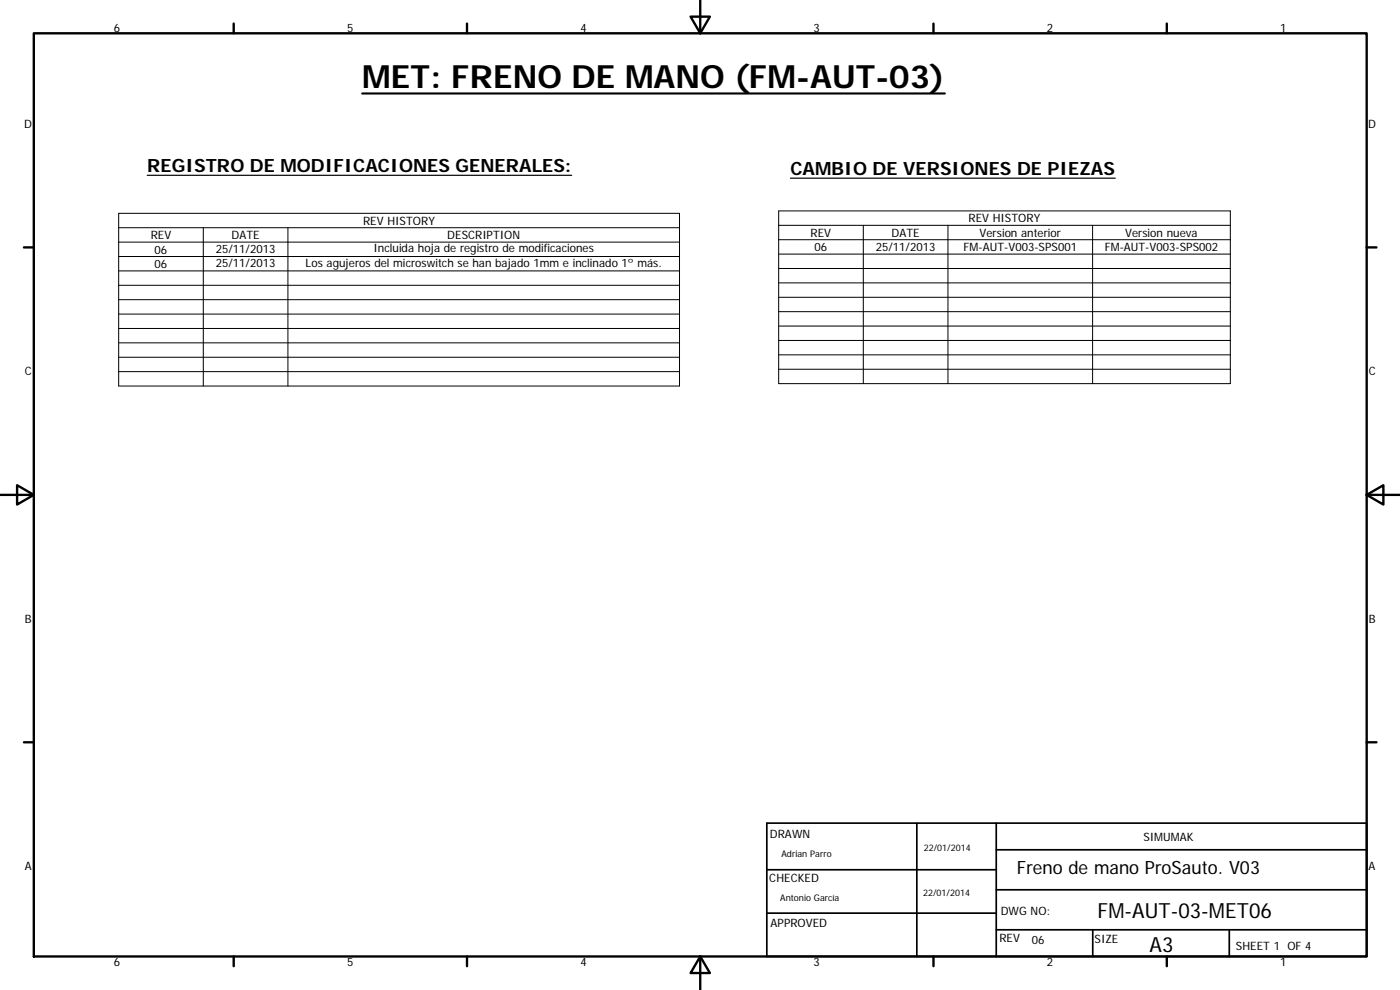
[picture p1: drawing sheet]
<svg xmlns="http://www.w3.org/2000/svg" width="420mm" height="297mm" viewBox="0 0 420 297" stroke-linecap="round" stroke-linejoin="round" font-family="sans-serif">
<defs><g id="words">
<text font-size="9.6" x="108.7" y="26.5">MET: FRENO DE MANO (FM-AUT-03)</text>
<g font-size="6.3">
<text x="329.4" y="275.4">FM-AUT-03-MET06</text>
<text x="345" y="285.6">A3</text>
</g>
<g font-size="5.5">
<text x="44.2" y="51.7">REGISTRO DE MODIFICACIONES GENERALES:</text>
<text x="237.2" y="52.6">CAMBIO DE VERSIONES DE PIEZAS</text>
<text x="305.1" y="262.3">Freno de mano ProSauto. V03</text>
</g>
<g font-size="3.5">
<text x="34.2" y="9.6">6</text>
<text x="104.2" y="9.6">5</text>
<text x="174.2" y="9.6">4</text>
<text x="244.2" y="9.6">3</text>
<text x="314.2" y="9.6">2</text>
<text x="384.2" y="9.6">1</text>
<text x="7.3" y="38.4">D</text>
<text x="410.6" y="38.4">D</text>
<text x="45.2" y="71.8">REV</text>
<text x="69.5" y="71.8">DATE</text>
<text x="109" y="67.4">REV HISTORY</text>
<text x="134.2" y="71.8">DESCRIPTION</text>
<text x="243.3" y="71.1">REV</text>
<text x="267.6" y="71.1">DATE</text>
<text x="290.6" y="66.7">REV HISTORY</text>
<text x="294" y="71">Version anterior</text>
<text x="337.7" y="71">Version nueva</text>
<text x="46.4" y="76.1">06</text>
<text x="64.8" y="75.8">25/11/2013</text>
<text x="112.1" y="75.8">Incluida hoja de registro de modificaciones</text>
<text x="244.5" y="75.4">06</text>
<text x="262.8" y="75.2">25/11/2013</text>
<text x="289.1" y="75.4">FM-AUT-V003-SPS001</text>
<text x="331.5" y="75.4">FM-AUT-V003-SPS002</text>
<text x="46.4" y="80.4">06</text>
<text x="64.8" y="80.2">25/11/2013</text>
<text x="91.7" y="80.2">Los agujeros del microswitch se han bajado 1mm e inclinado 1º más.</text>
<text x="7.4" y="112.6">C</text>
<text x="410.8" y="112.6">C</text>
<text x="7.4" y="186.9">B</text>
<text x="410.8" y="186.9">B</text>
<text x="231.1" y="251.4">DRAWN</text>
<text x="343.2" y="252.3">SIMUMAK</text>
<text x="7.4" y="261.1">A</text>
<text x="410.8" y="261.1">A</text>
<text x="230.9" y="264.6">CHECKED</text>
<text x="300.3" y="274.5">DWG NO:</text>
<text x="231.3" y="278.2">APPROVED</text>
<text x="299.9" y="282.6">REV</text>
<text x="309.7" y="283.3">06</text>
<text x="328.5" y="283">SIZE</text>
<text x="370.9" y="285.1">SHEET 1 OF 4</text>
<text x="34.2" y="289.9">6</text>
<text x="104.2" y="289.9">5</text>
<text x="174.2" y="289.9">4</text>
<text x="244.2" y="289.9">3</text>
<text x="314.2" y="289.9">2</text>
<text x="384.2" y="289.9">1</text>
</g>
<g font-size="2.7">
<text x="234.5" y="257.1">Adrian Parro</text>
<text x="277.3" y="255.2">22/01/2014</text>
<text x="277" y="268.7">22/01/2014</text>
<text x="234.2" y="270.2">Antonio García</text>
</g>
</g></defs>
<g fill="none" stroke="#000" stroke-width=".71">
<path d="M10.1 10h400.1v277h-400.1zM70.1 7.1v2.9M140.2 7.1v2.9M207.3 5h5.8l-2.9 5zM210.2 0v10M280.2 7.1v2.9M350.2 7.1v2.9M7.2 74.2h2.9M410.2 74.2h2.9M.2 148.5h9.9M5.1 145.6l5 2.9-5 2.9zM410.2 148.5l5-2.9v5.8z"/>
<path d="M410.2 148.5h9.9M7.2 222.7h2.9M410.2 222.7h2.9M70.1 287v2.9M140.2 287v2.9M210.2 287l2.9 5h-5.8zM210.2 287v10M280.2 287v2.9M350.2 287v2.9"/>
</g>
<path d="M230.1 247h180.1v40h-180.1zM275.2 247v40M299 255h111.2M299 247v40M230.1 274h68.9M230.1 261h68.9M299 279h111.2M299 267h111.2M327.9 279v8M368.9 279v8" fill="none" stroke="#000" stroke-width=".51"/>
<path d="M108.7 28h174.9" fill="none" stroke="#000" stroke-width=".63"/>
<path d="M44.2 52.6h127.4M237.2 53.5h97.5" fill="none" stroke="#000" stroke-width=".36"/>
<g fill="none" stroke="#000" stroke-width=".3">
<path d="M35.6 64h168.3v51.8h-168.3zM35.6 68.3h168.3M35.6 72.6h168.3M35.6 77h168.3M61 68.3v47.5M86.4 68.3v47.5M233.7 63.3h135.5v51.8h-135.5zM233.7 67.6h135.5M233.7 71.9h135.5M233.7 76.2h135.5M259.1 67.6v47.5M284.5 67.6v47.5"/>
<path d="M327.9 67.6v47.5M35.6 81.3h168.3M35.6 85.6h168.3M35.6 89.9h168.3M35.6 94.2h168.3M35.6 98.6h168.3M233.7 80.6h135.5M233.7 84.9h135.5M233.7 89.2h135.5M233.7 93.5h135.5M233.7 97.8h135.5M35.6 102.9h168.3"/>
<path d="M35.6 107.2h168.3M35.6 111.5h168.3M233.7 102.2h135.5M233.7 106.5h135.5M233.7 110.8h135.5"/>
</g>
<use href="#words"/>
</svg>
